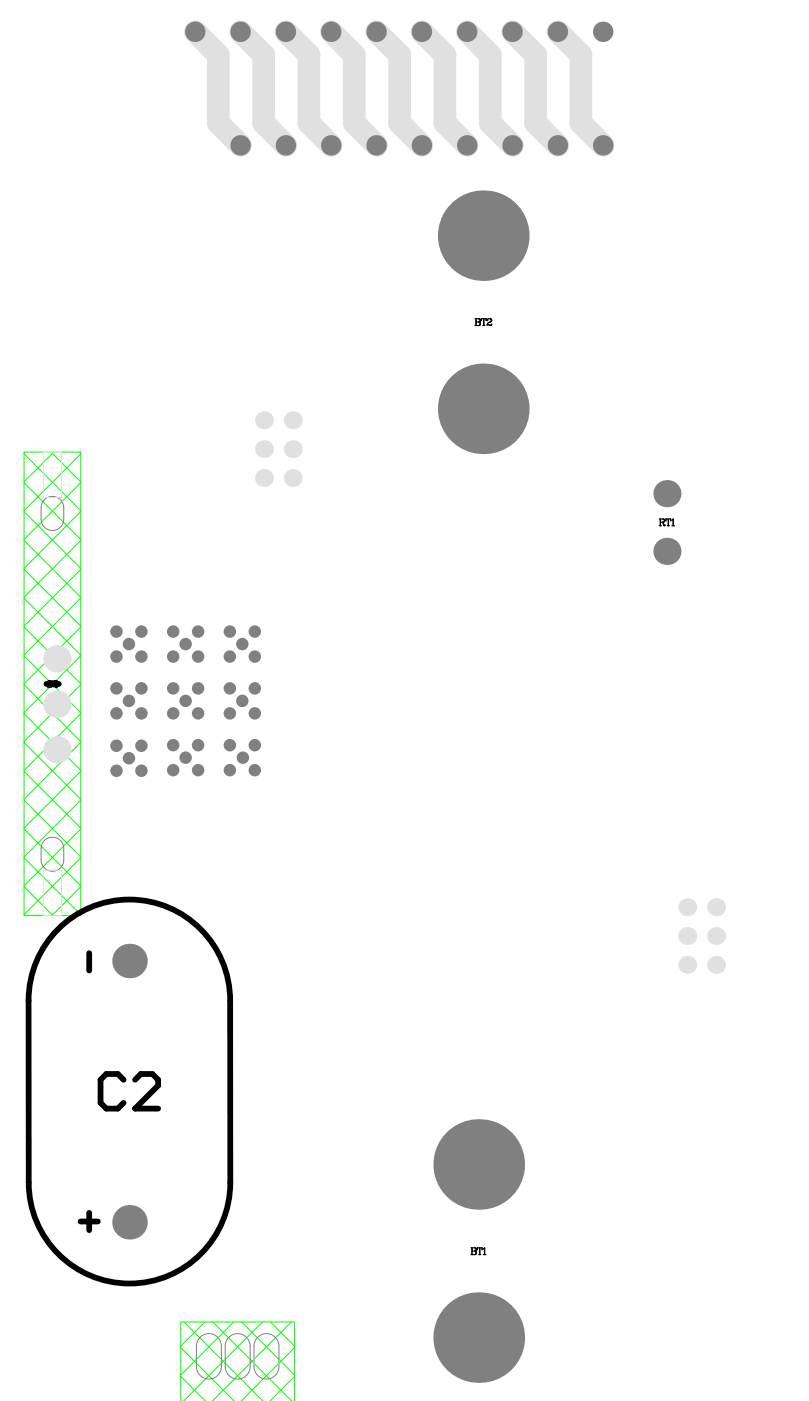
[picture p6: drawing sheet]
<svg xmlns="http://www.w3.org/2000/svg" width="59mm" height="103mm" viewBox="0 0 59 103" stroke-linecap="round" stroke-linejoin="round" font-family="sans-serif">
<g fill="none" stroke="#0f0" stroke-width=".07">
<path d="M1.8 33.1h4.1v34h-4.1zM1.8 39.6l4.1 4.2M1.8 37.5l4.1 4.2M1.8 35.4l4.1 4.1M1.8 33.3l4.1 4.1M1.8 33.1v.1M3.7 33.1l2.2 2.2M3.9 33.1l-2.1 2.2M5.9 33.1v.1M5.9 39.6l-4.1 4.2M5.9 37.5l-4.1 4.2M5.9 35.4l-4.1 4.1"/>
<path d="M5.9 33.3l-4.1 4.1M1.8 58.6l4.1 4.2M1.8 56.5l4.1 4.2M1.8 54.4l4.1 4.2M1.8 52.3l4.1 4.2M1.8 50.2l4.1 4.1M1.8 48.1l4.1 4.1M1.8 45.9l4.1 4.2M1.8 43.8l4.1 4.2M1.8 41.7l4.1 4.2M5.9 58.6l-4.1 4.2M5.9 56.5l-4.1 4.2"/>
<path d="M5.9 54.4l-4.1 4.2M5.9 52.3l-4.1 4.2M5.9 50.2l-4.1 4.1M5.9 48.1l-4.1 4.1M5.9 45.9l-4.1 4.2M5.9 43.8l-4.1 4.2M5.9 41.7l-4.1 4.2M1.8 65l2.1 2.1M1.8 62.9l4.1 4.1M1.8 60.7l4.1 4.2M5.9 65l-2.1 2.1M5.9 62.9l-4.1 4.1"/>
<path d="M5.9 60.7l-4.1 4.2M13.2 98.7l4 4M13.5 96.9l5.8 5.8M15 96.9l-1.8 1.7M15.6 96.9l5.8 5.8M17.1 96.9l-3.9 3.9M17.7 96.9l3.9 3.9M19.2 96.9l-5.8 5.8M19.8 96.9l1.8 1.7M21.3 96.9l-5.8 5.8M21.6 98.7l-4 4M13.2 102.7v-5.8h8.4v5.8"/>
<path d="M13.2 100.9l1.9 1.8M21.6 100.9l-1.9 1.8"/>
</g>
<path d="M14.3 2.3l1.7 1.7v5l1.6 1.7M17.6 2.3l1.7 1.7v5l1.6 1.7M20.9 2.3l1.7 1.7v5l1.7 1.7M24.3 2.3l1.7 1.7v5l1.6 1.7M27.6 2.3l1.7 1.7v5l1.6 1.7M30.9 2.3l1.7 1.7v5l1.6 1.7M34.2 2.3l1.7 1.7v5l1.7 1.7M37.6 2.3l1.6 1.7v5l1.7 1.7M40.9 2.3l1.7 1.7v5l1.6 1.7" fill="none" stroke="#e0e0e0" stroke-width="1.7"/>
<g fill="#808080">
<circle cx="14.3" cy="2.3" r=".75"/>
<circle cx="17.6" cy="10.7" r=".75"/>
<circle cx="17.6" cy="2.3" r=".75"/>
<circle cx="20.9" cy="10.7" r=".75"/>
<circle cx="20.9" cy="2.3" r=".75"/>
<circle cx="24.3" cy="2.3" r=".75"/>
<circle cx="24.3" cy="10.7" r=".75"/>
<circle cx="27.6" cy="2.3" r=".75"/>
<circle cx="27.6" cy="10.7" r=".75"/>
<circle cx="30.9" cy="2.3" r=".75"/>
<circle cx="34.2" cy="2.3" r=".75"/>
<circle cx="44.2" cy="10.7" r=".75"/>
<circle cx="44.2" cy="2.3" r=".75"/>
<circle cx="40.9" cy="10.7" r=".75"/>
<circle cx="40.9" cy="2.3" r=".75"/>
<circle cx="37.5" cy="2.3" r=".75"/>
<circle cx="37.5" cy="10.7" r=".75"/>
<circle cx="30.9" cy="10.7" r=".75"/>
<circle cx="34.2" cy="10.7" r=".75"/>
<circle cx="12.7" cy="46.3" r=".46"/>
<circle cx="8.5" cy="48.1" r=".46"/>
<circle cx="10.4" cy="48.1" r=".46"/>
<circle cx="14.5" cy="46.3" r=".46"/>
<circle cx="13.6" cy="47.2" r=".46"/>
<circle cx="10.4" cy="46.3" r=".46"/>
<circle cx="9.4" cy="47.2" r=".46"/>
<circle cx="8.5" cy="46.3" r=".46"/>
<circle cx="12.7" cy="48.1" r=".46"/>
<circle cx="12.7" cy="50.4" r=".46"/>
<circle cx="8.5" cy="50.4" r=".46"/>
<circle cx="10.4" cy="50.4" r=".46"/>
<circle cx="14.5" cy="48.1" r=".46"/>
<circle cx="14.5" cy="50.4" r=".46"/>
<circle cx="16.8" cy="50.4" r=".46"/>
<circle cx="16.8" cy="52.3" r=".46"/>
<circle cx="18.7" cy="50.4" r=".46"/>
<circle cx="18.7" cy="52.3" r=".46"/>
<circle cx="17.8" cy="51.4" r=".46"/>
<circle cx="16.8" cy="54.6" r=".46"/>
<circle cx="16.8" cy="56.4" r=".46"/>
<circle cx="18.7" cy="56.4" r=".46"/>
<circle cx="18.7" cy="54.6" r=".46"/>
<circle cx="17.8" cy="55.5" r=".46"/>
<circle cx="17.8" cy="47.2" r=".46"/>
<circle cx="18.7" cy="48.1" r=".46"/>
<circle cx="18.7" cy="46.3" r=".46"/>
<circle cx="16.8" cy="48.1" r=".46"/>
<circle cx="16.8" cy="46.3" r=".46"/>
<circle cx="13.6" cy="51.4" r=".46"/>
<circle cx="14.5" cy="52.3" r=".46"/>
<circle cx="12.7" cy="52.3" r=".46"/>
<circle cx="13.6" cy="55.5" r=".46"/>
<circle cx="14.5" cy="56.4" r=".46"/>
<circle cx="14.5" cy="54.6" r=".46"/>
<circle cx="12.7" cy="56.4" r=".46"/>
<circle cx="12.7" cy="54.6" r=".46"/>
<circle cx="9.4" cy="55.6" r=".46"/>
<circle cx="10.4" cy="56.5" r=".46"/>
<circle cx="10.4" cy="54.6" r=".46"/>
<circle cx="8.5" cy="56.5" r=".46"/>
<circle cx="8.5" cy="54.6" r=".46"/>
<circle cx="9.4" cy="51.4" r=".46"/>
<circle cx="10.4" cy="52.3" r=".46"/>
<circle cx="8.5" cy="52.3" r=".46"/>
</g>
<path d="M14.7 98a.91 .91 0 0 1 1-.2 .91 .91 0 0 1 .5 .8v1.5a.91 .91 0 0 1-.9 1 .91 .91 0 0 1-.9-1v-1.5l.1-.3zM18.9 98a.91 .91 0 0 1 1-.2 .91 .91 0 0 1 .5 .8v1.5a.91 .91 0 0 1-.9 1 .91 .91 0 0 1-.9-1v-1.5l.1-.3z" fill="none" stroke="#808080" stroke-width=".07"/>
<g fill="#808080">
<circle cx="48.9" cy="40.4" r="1"/>
<circle cx="48.9" cy="36.2" r="1"/>
<circle cx="9.5" cy="70.4" r="1.27"/>
</g>
<path d="M16.8 98a.91 .91 0 0 1 1-.2 .91 .91 0 0 1 .5 .8v1.5a.91 .91 0 0 1-.9 1 .91 .91 0 0 1-.9-1v-1.5l.1-.3z" fill="none" stroke="#808080" stroke-width=".07"/>
<circle cx="9.5" cy="89.6" r="1.27" fill="#808080"/>
<path d="M3.3 36.6a.83 .83 0 0 1 .9-.2 .83 .83 0 0 1 .5 .8v.8a.83 .83 0 0 1-.9 .9 .83 .83 0 0 1-.8-.9v-.8l.1-.3zM3.3 61.6a.83 .83 0 0 1 .9-.2 .83 .83 0 0 1 .5 .8v.8a.83 .83 0 0 1-.9 .8 .83 .83 0 0 1-.8-.8v-.8l.1-.3z" fill="none" stroke="#808080" stroke-width=".07"/>
<g fill="#808080">
<circle cx="35.1" cy="98" r="3.3"/>
<circle cx="35.1" cy="85.3" r="3.3"/>
<circle cx="35.4" cy="30" r="3.3"/>
<circle cx="35.4" cy="17.3" r="3.3"/>
</g>
<g fill="#e0e0e0">
<circle cx="52.5" cy="70.7" r=".65"/>
<circle cx="52.5" cy="66.5" r=".65"/>
<circle cx="50.4" cy="70.7" r=".65"/>
<circle cx="50.4" cy="66.5" r=".65"/>
<circle cx="19.3" cy="32.9" r=".65"/>
<circle cx="19.3" cy="30.8" r=".65"/>
<circle cx="52.5" cy="68.6" r=".65"/>
<circle cx="50.4" cy="68.6" r=".65"/>
<circle cx="19.3" cy="35" r=".65"/>
<circle cx="21.4" cy="32.9" r=".65"/>
<circle cx="21.4" cy="30.8" r=".65"/>
<circle cx="21.4" cy="35" r=".65"/>
</g>
<path d="M3.2 63.8h1.3v3.3h-1.3z" fill="none" stroke="#e0e0e0" stroke-width=".07"/>
<g fill="#e0e0e0">
<circle cx="4.2" cy="51.6" r="1"/>
<circle cx="4.2" cy="54.9" r="1"/>
<circle cx="4.2" cy="48.3" r="1"/>
</g>
<path d="M3.2 33.1h1.3v3.4h-1.3z" fill="none" stroke="#e0e0e0" stroke-width=".07"/>
<path d="M3.4 50.1h.9M4.6 67.7a7.4 7.4 0 0 1 7.9-1.1 7.4 7.4 0 0 1 4.4 6.7v13.4a7.4 7.4 0 0 1-7.4 7.4 7.4 7.4 0 0 1-7.4-7.4v-13.4a7.4 7.4 0 0 1 2.5-5.6zM6.5 69.8v1.3M9.1 79.1l-.5-.4h-.8l-.4 .4v1.7l.4 .4h.8l.5-.4M9.9 79.1l.4-.4h.9l.4 .4v.4l-1.7 1.7h1.7M5.9 89.5h1.3M6.5 88.9v1.2" fill="none" stroke="#000" stroke-width=".42"/>
<g fill="none" stroke="#000" stroke-width=".08">
<path d="M34.8 23.4h.3M34.8 23.9h.3M34.9 23.4v.5M34.9 23.6h.2M35.1 23.4h.1M35.1 23.6h.1M35.1 23.6v.2M35.1 23.4l.1 .1M35.1 23.5v.1M35.1 23.8v.1M35.2 23.4l-.1 .1M35.2 23.5l-.1 .1"/>
<path d="M35.2 23.7v.1M35.2 23.8h-.1M35.3 23.4v.1v-.1h.3v.1v-.1M35.4 23.9h.1M35.4 23.4v.5M35.5 23.4v.5M35.7 23.4v.1M35.7 23.8v.1M35.7 23.4h.1M35.7 23.8h.1M35.8 23.8h.2M35.9 23.4h-.2"/>
<path d="M35.9 23.4l.1 .1-.2 .1M35.9 23.4l.1 .1-.3 .3M36 23.7v.1M48.3 38h.3M48.3 38.5h.2M48.4 38v.5M48.4 38.3h.2M48.5 38.3h.1M48.6 38.3v.2h.1M48.6 38.3l.1 .2M48.6 38l.1 .1M48.7 38.1v.1"/>
<path d="M48.7 38.2l-.1 .1M48.7 38.5h.1M48.8 38v.2v-.2h.3v.2v-.2M48.9 38.5h.1M49 38v.5M49.2 38.5h.2M49.2 38.1l.1-.1v.5M34.5 91.4h.3M34.5 91.9h.3M34.6 91.4v.5M34.6 91.7h.2M34.8 91.7l.1 .1"/>
<path d="M34.8 91.4l.1 .1M34.8 91.7h.1M34.9 91.5h.1M34.9 91.5v.1M34.9 91.6l-.1 .1M34.9 91.8l-.1 .1M35 91.6v-.2h.3v.2M35.1 91.9h.1M35.1 91.4v.5M35.2 91.4v.5M35.4 91.9h.2M35.4 91.5l.1-.1v.5"/>
<path d="M35.5 91.5v.4"/>
</g>
<g fill="none" stroke="#000" stroke-width=".07">
<path d="M3.5 50.2v.2zM3.5 50v.1M3.5 50l.3 .2M3.7 50.1l.1 .1M3.8 50.2v.1h-.3M3.8 49.9h-.2l-.1 .1M3.8 49.9v.1zM3.9 50.3v.1M3.9 50h.1M3.9 50.3h.1M4 50.3l.1 .1 .1-.1M4 50.3h.2"/>
<path d="M4.1 49.9l-.2 .1M4.1 49.9l.1 .1-.3 .3M4.1 49.9l.1 .1-.2 .2M4.2 50.2v.1"/>
</g>
</svg>
